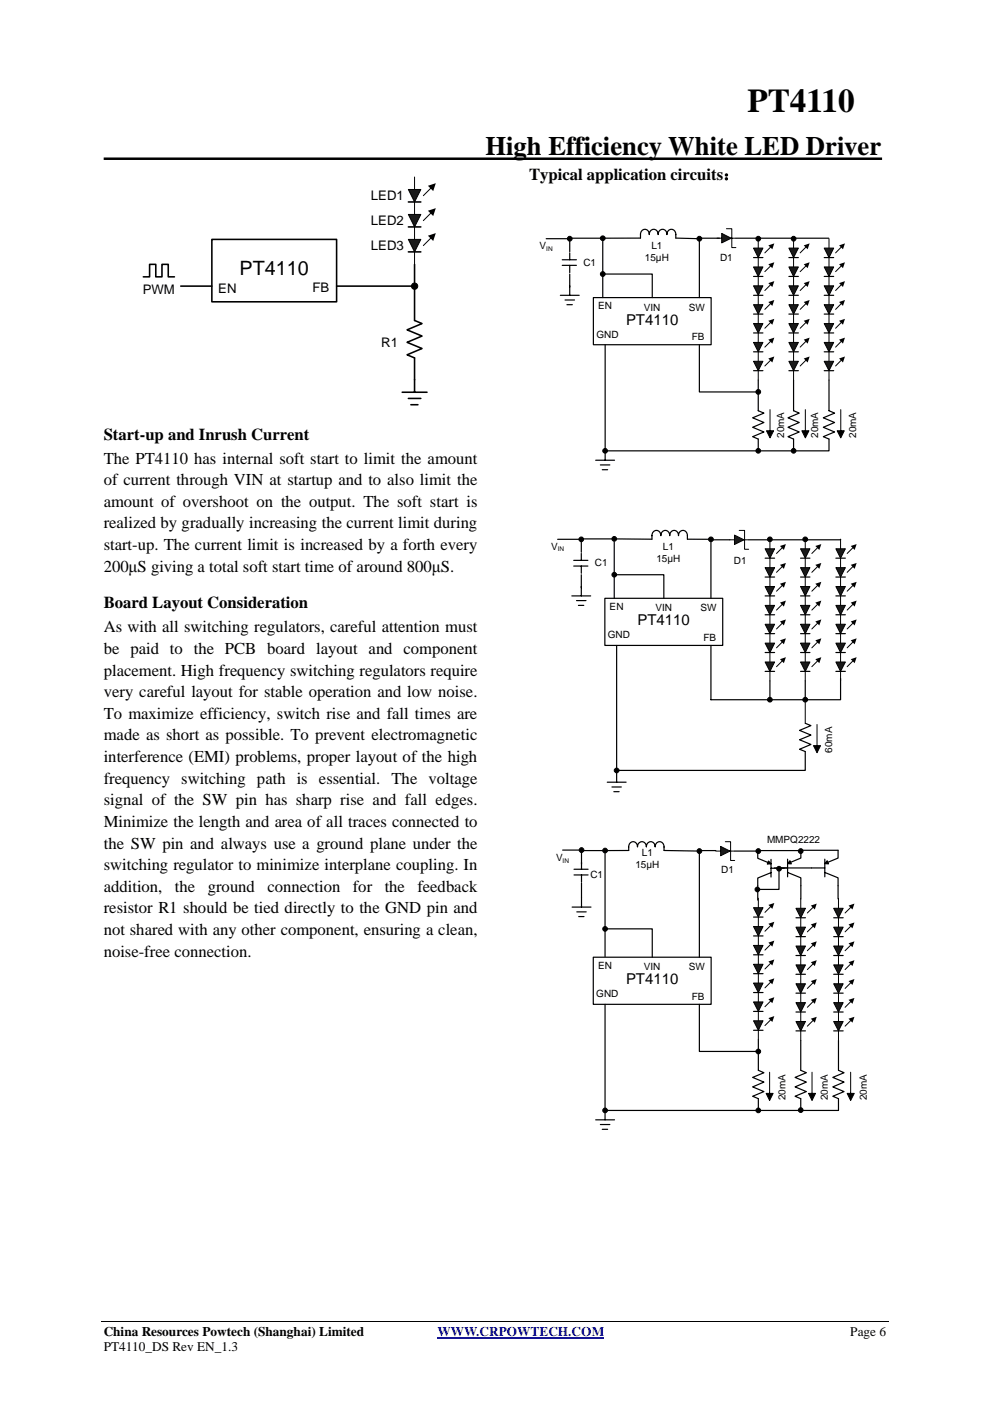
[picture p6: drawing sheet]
<svg xmlns="http://www.w3.org/2000/svg" width="210mm" height="297mm" viewBox="0 0 210 297" stroke-linecap="round" stroke-linejoin="round" font-family="sans-serif">
<defs><g id="words">
<text font-size="7" x="158.5" y="23.7">PT4110</text>
<text font-size="5.7" x="103" y="32.9">High Efficiency White LED Driver</text>
<text font-size="4.2" x="50.8" y="58.4">PT4110</text>
<g font-size="3.5">
<text x="112.2" y="38.1">Typical application circuits：</text>
<text x="22" y="93.2">Start-up and Inrush Current</text>
<text x="22" y="98.3">The PT4110 has internal soft start to limit the amount</text>
<text x="22" y="102.9">of current through VIN at startup and to also limit the</text>
<text x="22" y="107.5">amount of overshoot on the output. The soft start is</text>
<text x="22" y="112.1">realized by gradually increasing the current limit during</text>
<text x="22" y="116.6">start-up. The current limit is increased by a forth every</text>
<text x="22" y="121.2">200μS giving a total soft start time of around 800μS.</text>
<text x="22" y="129">Board Layout Consideration</text>
<text x="22" y="134.1">As with all switching regulators, careful attention must</text>
<text x="22" y="138.7">be paid to the PCB board layout and component</text>
<text x="22" y="143.2">placement. High frequency switching regulators require</text>
<text x="22" y="147.8">very careful layout for stable operation and low noise.</text>
<text x="22" y="152.4">To maximize efficiency, switch rise and fall times are</text>
<text x="22" y="157">made as short as possible. To prevent electromagnetic</text>
<text x="22" y="161.6">interference (EMI) problems, proper layout of the high</text>
<text x="22" y="166.2">frequency switching path is essential. The voltage</text>
<text x="22" y="170.7">signal of the SW pin has sharp rise and fall edges.</text>
<text x="22" y="175.3">Minimize the length and area of all traces connected to</text>
<text x="22" y="179.9">the SW pin and always use a ground plane under the</text>
<text x="22" y="184.5">switching regulator to minimize interplane coupling. In</text>
<text x="22" y="189.1">addition,</text>
<text x="37.1" y="189.1">the</text>
<text x="44.1" y="189.1">ground</text>
<text x="56.7" y="189.1">connection</text>
<text x="74.8" y="189.1">for</text>
<text x="81.6" y="189.1">the</text>
<text x="88.5" y="189.1">feedback</text>
<text x="22" y="193.7">resistor R1 should be tied directly to the GND pin and</text>
<text x="22" y="198.2">not shared with any other component, ensuring a clean,</text>
<text x="22" y="202.8">noise-free connection.</text>
</g>
<g font-size="3.2">
<text x="132.8" y="68.8">PT4110</text>
<text x="135.2" y="132.6">PT4110</text>
<text x="132.8" y="208.7">PT4110</text>
</g>
<g font-size="2.8">
<text x="78.7" y="42.5">LED1</text>
<text x="78.7" y="47.8">LED2</text>
<text x="78.7" y="53.1">LED3</text>
<text x="30.3" y="62.3">PWM</text>
<text x="46.3" y="62.2">EN</text>
<text x="66.3" y="62">FB</text>
<text x="80.8" y="73.6">R1</text>
<text x="22" y="283.2">China Resources Powtech (Shanghai) Limited</text>
<text x="22" y="286.5">PT4110_DS Rev EN_1.3</text>
<text x="180.3" y="283.2">Page 6</text>
</g>
<text font-size="2.8" fill="#00f" x="92.8" y="283.2">WWW.CRPOWTECH.COM</text>
<g font-size="2.1">
<text x="114.4" y="52.9">V</text>
<text x="138.2" y="52.9">L1</text>
<text x="123.7" y="56.3">C1</text>
<text x="136.8" y="55.4">15μH</text>
<text x="152.7" y="55.2">D1</text>
<text x="126.9" y="65.6">EN</text>
<text x="136.6" y="65.8">VIN</text>
<text x="146.1" y="65.8">SW</text>
<text x="126.5" y="71.6">GND</text>
<text x="146.7" y="72.1">FB</text>
<text x="166.3" y="92.8" transform="rotate(-90 166.3 92.8)">20mA</text>
<text x="173.6" y="92.8" transform="rotate(-90 173.6 92.8)">20mA</text>
<text x="181.6" y="92.8" transform="rotate(-90 181.6 92.8)">20mA</text>
<text x="116.9" y="116.6">V</text>
<text x="139.2" y="119.1">15μH</text>
<text x="140.6" y="116.6">L1</text>
<text x="155.7" y="119.6">D1</text>
<text x="126.2" y="120.1">C1</text>
<text x="129.3" y="129.3">EN</text>
<text x="139" y="129.6">VIN</text>
<text x="148.6" y="129.6">SW</text>
<text x="128.9" y="135.3">GND</text>
<text x="149.2" y="135.8">FB</text>
<text x="176.5" y="159.6" transform="rotate(-90 176.5 159.6)">60mA</text>
<text x="162.7" y="178.8">MMPQ2222</text>
<text x="117.9" y="182.6">V</text>
<text x="134.8" y="184.1">15μH</text>
<text x="136.2" y="181.6">L1</text>
<text x="153" y="185.2">D1</text>
<text x="125.2" y="186.1">C1</text>
<text x="126.9" y="205.4">EN</text>
<text x="136.6" y="205.7">VIN</text>
<text x="146.1" y="205.7">SW</text>
<text x="126.5" y="211.4">GND</text>
<text x="146.7" y="211.9">FB</text>
<text x="166.6" y="233.3" transform="rotate(-90 166.6 233.3)">20mA</text>
<text x="175.6" y="233.3" transform="rotate(-90 175.6 233.3)">20mA</text>
<text x="183.8" y="233.3" transform="rotate(-90 183.8 233.3)">20mA</text>
</g>
<g font-size="1.4">
<text x="115.9" y="53.1">IN</text>
<text x="118.3" y="116.9">IN</text>
<text x="119.3" y="182.9">IN</text>
</g>
</g></defs>
<path d="M92.8 283.6h35.4" fill="none" stroke="#00f" stroke-width=".28"/>
<path d="M21.5 280.2h167" fill="none" stroke="#000" stroke-width=".21"/>
<path d="M158.5 17.1h28.6v8.3h-28.6z" fill="#fff"/>
<path d="M22 33.7h165.1" fill="none" stroke="#000" stroke-width=".53"/>
<path d="M44.9 50.8h26.5v13.2h-26.5z" fill="#fff"/>
<path d="M44.9 50.8h26.5v13.2h-26.5z" fill="none" stroke="#000" stroke-width=".34"/>
<path d="M86.6 50.8h2.7l-1.4 2.6z" fill="#1a1a1a"/>
<path d="M86.6 50.8h2.7l-1.4 2.6zM91.5 50.4l-1.7 1.7" fill="none" stroke="#000" stroke-width=".21"/>
<path d="M86.6 53.4h2.7" fill="none" stroke="#000" stroke-width=".34"/>
<path d="M90.8 50l1.6-.6-.5 1.7z" fill="#000"/>
<path d="M86.6 45.5h2.7l-1.4 2.6z" fill="#1a1a1a"/>
<path d="M86.6 45.5h2.7l-1.4 2.6zM91.5 45.1l-1.7 1.7" fill="none" stroke="#000" stroke-width=".21"/>
<path d="M86.6 48.1h2.7" fill="none" stroke="#000" stroke-width=".34"/>
<path d="M90.8 44.7l1.6-.6-.5 1.7z" fill="#000"/>
<path d="M86.6 40.2h2.7l-1.4 2.6z" fill="#1a1a1a"/>
<g fill="none" stroke="#000" stroke-width=".21">
<path d="M87.9 37.5v2.7M91.5 39.8l-1.7 1.7M86.6 40.2h2.7l-1.4 2.6zM87.9 42.8v2.7M87.9 48.1v2.7M87.9 53.4v2.6"/>
<circle cx="87.9" cy="60.7" r=".67"/>
</g>
<path d="M30.4 58.7h1.3v-2.7h1.3v2.7h1.4v-2.7h1.3v2.7h1.3M86.6 42.8h2.7M87.9 56v4.7h-16.5M38.3 60.7h6.6M87.9 60.7v7.2l1.6 .7-3.2 1.3 3.2 1.3-3.2 1.4 3.2 1.3-3.2 1.3 1.6 .7v7.3M85.3 83.2h5.3M86.6 84.5h2.7M87.1 85.8h1.5" fill="none" stroke="#000" stroke-width=".34"/>
<g fill="#000">
<path d="M90.8 39.4l1.6-.6-.5 1.7z"/>
<circle cx="87.9" cy="60.7" r=".67"/>
</g>
<path d="M159.8 72.6h2l-1 2z" fill="#1a1a1a"/>
<path d="M159.8 72.6h2l-1 2zM163.5 72.3l-1.3 1.3" fill="none" stroke="#000" stroke-width=".21"/>
<path d="M159.8 74.6h2" fill="none" stroke="#000" stroke-width=".25"/>
<path d="M163 72l1.2-.4-.4 1.3z" fill="#000"/>
<path d="M159.8 68.6h2l-1 2z" fill="#1a1a1a"/>
<path d="M159.8 68.6h2l-1 2zM163.5 68.3l-1.3 1.3" fill="none" stroke="#000" stroke-width=".21"/>
<path d="M159.8 70.6h2" fill="none" stroke="#000" stroke-width=".25"/>
<path d="M163 68l1.2-.4-.4 1.3z" fill="#000"/>
<path d="M159.8 64.6h2l-1 2z" fill="#1a1a1a"/>
<path d="M159.8 64.6h2l-1 2zM163.5 64.3l-1.3 1.3" fill="none" stroke="#000" stroke-width=".21"/>
<path d="M159.8 66.6h2" fill="none" stroke="#000" stroke-width=".25"/>
<path d="M163 64l1.2-.4-.4 1.3z" fill="#000"/>
<path d="M159.8 60.6h2l-1 2z" fill="#1a1a1a"/>
<path d="M159.8 60.6h2l-1 2zM163.5 60.3l-1.3 1.3" fill="none" stroke="#000" stroke-width=".21"/>
<path d="M159.8 62.6h2" fill="none" stroke="#000" stroke-width=".25"/>
<path d="M163 60l1.2-.4-.4 1.3z" fill="#000"/>
<path d="M159.8 56.6h2l-1 2z" fill="#1a1a1a"/>
<path d="M159.8 56.6h2l-1 2zM163.5 56.3l-1.3 1.3" fill="none" stroke="#000" stroke-width=".21"/>
<path d="M159.8 58.6h2" fill="none" stroke="#000" stroke-width=".25"/>
<path d="M163 56l1.2-.4-.4 1.3z" fill="#000"/>
<path d="M159.8 52.6h2l-1 2z" fill="#1a1a1a"/>
<path d="M159.8 52.6h2l-1 2zM160.8 50.6v2M160.8 54.6v2M160.8 58.6v2M163.5 52.3l-1.3 1.3M160.8 62.6v2M160.8 66.6v2M160.8 70.6v2M160.8 74.6v2" fill="none" stroke="#000" stroke-width=".21"/>
<path d="M159.8 54.6h2" fill="none" stroke="#000" stroke-width=".25"/>
<path d="M163 52l1.2-.4-.4 1.3z" fill="#000"/>
<path d="M159.8 76.6h2l-1 2z" fill="#1a1a1a"/>
<path d="M159.8 76.6h2l-1 2zM160.8 78.6v2M163.5 76.3l-1.3 1.3" fill="none" stroke="#000" stroke-width=".21"/>
<path d="M159.8 78.6h2" fill="none" stroke="#000" stroke-width=".25"/>
<path d="M163 76l1.2-.4-.4 1.3z" fill="#000"/>
<path d="M167.3 72.6h2l-1 2z" fill="#1a1a1a"/>
<path d="M167.3 72.6h2l-1 2zM171 72.3l-1.3 1.3" fill="none" stroke="#000" stroke-width=".21"/>
<path d="M167.3 74.6h2" fill="none" stroke="#000" stroke-width=".25"/>
<path d="M170.5 72l1.2-.4-.4 1.3z" fill="#000"/>
<path d="M167.3 68.6h2l-1 2z" fill="#1a1a1a"/>
<path d="M167.3 68.6h2l-1 2zM171 68.3l-1.3 1.3" fill="none" stroke="#000" stroke-width=".21"/>
<path d="M167.3 70.6h2" fill="none" stroke="#000" stroke-width=".25"/>
<path d="M170.5 68l1.2-.4-.4 1.3z" fill="#000"/>
<path d="M167.3 64.6h2l-1 2z" fill="#1a1a1a"/>
<path d="M167.3 64.6h2l-1 2zM171 64.3l-1.3 1.3" fill="none" stroke="#000" stroke-width=".21"/>
<path d="M167.3 66.6h2" fill="none" stroke="#000" stroke-width=".25"/>
<path d="M170.5 64l1.2-.4-.4 1.3z" fill="#000"/>
<path d="M167.3 60.6h2l-1 2z" fill="#1a1a1a"/>
<path d="M167.3 60.6h2l-1 2zM171 60.3l-1.3 1.3" fill="none" stroke="#000" stroke-width=".21"/>
<path d="M167.3 62.6h2" fill="none" stroke="#000" stroke-width=".25"/>
<path d="M170.5 60l1.2-.4-.4 1.3z" fill="#000"/>
<path d="M167.3 56.6h2l-1 2z" fill="#1a1a1a"/>
<path d="M167.3 56.6h2l-1 2zM171 56.3l-1.3 1.3" fill="none" stroke="#000" stroke-width=".21"/>
<path d="M167.3 58.6h2" fill="none" stroke="#000" stroke-width=".25"/>
<path d="M170.5 56l1.2-.4-.4 1.3z" fill="#000"/>
<path d="M167.3 52.6h2l-1 2z" fill="#1a1a1a"/>
<path d="M167.3 52.6h2l-1 2zM168.3 50.6v2M168.3 54.6v2M168.3 58.6v2M171 52.3l-1.3 1.3M168.3 62.6v2M168.3 66.6v2M168.3 70.6v2M168.3 74.6v2" fill="none" stroke="#000" stroke-width=".21"/>
<path d="M167.3 54.6h2" fill="none" stroke="#000" stroke-width=".25"/>
<path d="M170.5 52l1.2-.4-.4 1.3z" fill="#000"/>
<path d="M167.3 76.6h2l-1 2z" fill="#1a1a1a"/>
<path d="M167.3 76.6h2l-1 2zM168.3 78.6v2M171 76.3l-1.3 1.3" fill="none" stroke="#000" stroke-width=".21"/>
<path d="M167.3 78.6h2" fill="none" stroke="#000" stroke-width=".25"/>
<path d="M170.5 76l1.2-.4-.4 1.3z" fill="#000"/>
<path d="M174.8 72.6h2l-1 2z" fill="#1a1a1a"/>
<path d="M174.8 72.6h2l-1 2zM178.5 72.3l-1.3 1.3" fill="none" stroke="#000" stroke-width=".21"/>
<path d="M174.8 74.6h2" fill="none" stroke="#000" stroke-width=".25"/>
<path d="M178 72l1.2-.4-.4 1.3z" fill="#000"/>
<path d="M174.8 68.6h2l-1 2z" fill="#1a1a1a"/>
<path d="M174.8 68.6h2l-1 2zM178.5 68.3l-1.3 1.3" fill="none" stroke="#000" stroke-width=".21"/>
<path d="M174.8 70.6h2" fill="none" stroke="#000" stroke-width=".25"/>
<path d="M178 68l1.2-.4-.4 1.3z" fill="#000"/>
<path d="M174.8 64.6h2l-1 2z" fill="#1a1a1a"/>
<path d="M174.8 64.6h2l-1 2zM178.5 64.3l-1.3 1.3" fill="none" stroke="#000" stroke-width=".21"/>
<path d="M174.8 66.6h2" fill="none" stroke="#000" stroke-width=".25"/>
<path d="M178 64l1.2-.4-.4 1.3z" fill="#000"/>
<path d="M174.8 60.6h2l-1 2z" fill="#1a1a1a"/>
<path d="M174.8 60.6h2l-1 2zM178.5 60.3l-1.3 1.3" fill="none" stroke="#000" stroke-width=".21"/>
<path d="M174.8 62.6h2" fill="none" stroke="#000" stroke-width=".25"/>
<path d="M178 60l1.2-.4-.4 1.3z" fill="#000"/>
<path d="M174.8 56.6h2l-1 2z" fill="#1a1a1a"/>
<path d="M174.8 56.6h2l-1 2zM178.5 56.3l-1.3 1.3" fill="none" stroke="#000" stroke-width=".21"/>
<path d="M174.8 58.6h2" fill="none" stroke="#000" stroke-width=".25"/>
<path d="M178 56l1.2-.4-.4 1.3z" fill="#000"/>
<path d="M174.8 52.6h2l-1 2z" fill="#1a1a1a"/>
<path d="M174.8 52.6h2l-1 2zM175.8 50.6v2M175.8 54.6v2M175.8 58.6v2M178.5 52.3l-1.3 1.3M175.8 62.6v2M175.8 66.6v2M175.8 70.6v2M175.8 74.6v2" fill="none" stroke="#000" stroke-width=".21"/>
<path d="M174.8 54.6h2" fill="none" stroke="#000" stroke-width=".25"/>
<path d="M178 52l1.2-.4-.4 1.3z" fill="#000"/>
<path d="M174.8 76.6h2l-1 2z" fill="#1a1a1a"/>
<g fill="none" stroke="#000" stroke-width=".21">
<path d="M174.8 76.6h2l-1 2zM175.8 78.6v2M178.5 76.3l-1.3 1.3"/>
<circle cx="160.8" cy="50.6" r=".5"/>
<circle cx="168.3" cy="50.6" r=".5"/>
</g>
<path d="M119.3 55.1h3M119.3 56.3h3M120.8 53.6v1.5M120.8 56.3v1.5M135.8 50.5a1.4 1.4 0 0 1 .9-1.9 1.03 1.03 0 0 1 1 1.1 .96 .96 0 0 1 1-1.1 .96 .96 0 0 1 .9 1.1 .95 .95 0 0 1 .9-1.1 .95 .95 0 0 1 1 1.1 .96 .96 0 0 1 .9-1.1 .96 .96 0 0 1 .9 1.1v.8l5 .1M174.8 78.6h2M160.8 80.6v6.5l1.2 .5-2.4 1 2.4 1-2.4 1 2.4 1-2.4 1 1.2 .5M168.3 80.6v6.5l1.2 .5-2.4 1 2.4 1-2.4 1 2.4 1-2.4 1 1.2 .5M175.8 80.6v6.5l1.2 .5-2.4 1 2.4 1-2.4 1 2.4 1-2.4 1 1.2 .5" fill="none" stroke="#000" stroke-width=".25"/>
<g fill="#000">
<path d="M178 76l1.2-.4-.4 1.3z"/>
<circle cx="160.8" cy="50.6" r=".5"/>
<circle cx="168.3" cy="50.6" r=".5"/>
</g>
<path d="M125.9 63.1h24.9v10h-24.9z" fill="#fff"/>
<g fill="none" stroke="#000" stroke-width=".25">
<path d="M115.8 50.6h5M120.8 58.1v4.5M127.8 51.1v12M127.8 58.1h10.5v5M135.8 50.5h-15v2.9M148.3 50.6v12.5M118.9 62.6h4M119.8 63.6h2.1M120.2 64.6h1.2M125.9 63.1h24.9v10h-24.9zM128.4 73.1v24.5M148.3 73.1v10h12.5"/>
<path d="M126.3 97.6h4M127.3 98.6h2M127.7 99.6h1.2M160.8 93.1v2.5M168.3 93.1v2.5M175.8 93.1v2.5h-47.4"/>
</g>
<g fill="#000">
<path d="M162.6 91.3h1.5l-.8 1.5zM170.1 91.3h1.5l-.8 1.5zM177.6 91.3h1.5l-.8 1.5z"/>
<circle cx="120.9" cy="50.6" r=".5"/>
<circle cx="127.8" cy="50.5" r=".5"/>
<circle cx="127.8" cy="58.1" r=".51"/>
<circle cx="148.3" cy="50.6" r=".51"/>
<circle cx="128.3" cy="95.6" r=".5"/>
<circle cx="160.8" cy="95.6" r=".49"/>
<circle cx="160.8" cy="83.1" r=".5"/>
<circle cx="168.3" cy="95.6" r=".49"/>
</g>
<g fill="none" stroke="#000" stroke-width=".21">
<path d="M162.6 91.3h1.5l-.8 1.5zM163.3 86.8v4.5M170.1 91.3h1.5l-.8 1.5zM170.8 86.8v4.5M177.6 91.3h1.5l-.8 1.5zM178.3 86.8v4.5"/>
<circle cx="120.9" cy="50.6" r=".5"/>
<circle cx="127.8" cy="50.5" r=".5"/>
<circle cx="127.8" cy="58.1" r=".51"/>
<circle cx="148.3" cy="50.6" r=".51"/>
<circle cx="128.3" cy="95.6" r=".5"/>
<circle cx="160.8" cy="95.6" r=".49"/>
<circle cx="160.8" cy="83.1" r=".5"/>
<circle cx="168.3" cy="95.6" r=".49"/>
</g>
<path d="M153.1 49.5l2 1-2 1z" fill="#1a1a1a"/>
<path d="M152.1 50.5h1M153.1 49.5l2 1-2 1zM154.1 48.5h1.1v4h.9M155.1 50.5h.9" fill="none" stroke="#000" stroke-width=".21"/>
<path d="M152.6 50.5l-4.3 .1M156.1 50.5h19.7" fill="none" stroke="#000" stroke-width=".25"/>
<path d="M162.3 136.4h2l-1 1.9z" fill="#1a1a1a"/>
<path d="M162.3 136.4h2l-1 1.9zM166 136.1l-1.3 1.3" fill="none" stroke="#000" stroke-width=".21"/>
<path d="M162.3 138.3h2" fill="none" stroke="#000" stroke-width=".25"/>
<path d="M165.4 135.8l1.3-.5-.4 1.3z" fill="#000"/>
<path d="M162.3 132.4h2l-1 1.9z" fill="#1a1a1a"/>
<path d="M162.3 132.4h2l-1 1.9zM166 132.1l-1.3 1.2" fill="none" stroke="#000" stroke-width=".21"/>
<path d="M162.3 134.3h2" fill="none" stroke="#000" stroke-width=".25"/>
<path d="M165.4 131.8l1.3-.5-.4 1.3z" fill="#000"/>
<path d="M162.3 128.4h2l-1 1.9z" fill="#1a1a1a"/>
<path d="M162.3 128.4h2l-1 1.9zM166 128.1l-1.3 1.2" fill="none" stroke="#000" stroke-width=".21"/>
<path d="M162.3 130.3h2" fill="none" stroke="#000" stroke-width=".25"/>
<path d="M165.4 127.8l1.3-.5-.4 1.3z" fill="#000"/>
<path d="M162.3 124.4h2l-1 1.9z" fill="#1a1a1a"/>
<path d="M162.3 124.4h2l-1 1.9zM166 124.1l-1.3 1.2" fill="none" stroke="#000" stroke-width=".21"/>
<path d="M162.3 126.3h2" fill="none" stroke="#000" stroke-width=".25"/>
<path d="M165.4 123.8l1.3-.4-.4 1.2z" fill="#000"/>
<path d="M162.3 120.4h2l-1 1.9z" fill="#1a1a1a"/>
<path d="M162.3 120.4h2l-1 1.9zM166 120.1l-1.3 1.2" fill="none" stroke="#000" stroke-width=".21"/>
<path d="M162.3 122.3h2" fill="none" stroke="#000" stroke-width=".25"/>
<path d="M165.4 119.8l1.3-.4-.4 1.2z" fill="#000"/>
<path d="M162.3 116.4h2l-1 1.9z" fill="#1a1a1a"/>
<path d="M162.3 116.4h2l-1 1.9zM163.3 114.3v2.1M163.3 118.3v2.1M166 116.1l-1.3 1.2M163.3 122.3v2.1M163.3 126.3v2.1M163.3 130.3v2.1M163.3 134.3v2.1M163.3 138.3v2.1" fill="none" stroke="#000" stroke-width=".21"/>
<path d="M162.3 118.3h2" fill="none" stroke="#000" stroke-width=".25"/>
<path d="M165.4 115.8l1.3-.4-.4 1.2z" fill="#000"/>
<path d="M162.3 140.4h2l-1 1.9z" fill="#1a1a1a"/>
<path d="M162.3 140.4h2l-1 1.9zM163.3 142.3v2.1M166 140.1l-1.3 1.3" fill="none" stroke="#000" stroke-width=".21"/>
<path d="M162.3 142.3h2" fill="none" stroke="#000" stroke-width=".25"/>
<path d="M165.4 139.8l1.3-.5-.4 1.3z" fill="#000"/>
<path d="M169.8 136.4h2l-1 1.9z" fill="#1a1a1a"/>
<path d="M169.8 136.4h2l-1 1.9zM173.5 136.1l-1.3 1.3" fill="none" stroke="#000" stroke-width=".21"/>
<path d="M169.8 138.3h2" fill="none" stroke="#000" stroke-width=".25"/>
<path d="M172.9 135.8l1.3-.5-.4 1.3z" fill="#000"/>
<path d="M169.8 132.4h2l-1 1.9z" fill="#1a1a1a"/>
<path d="M169.8 132.4h2l-1 1.9zM173.5 132.1l-1.3 1.2" fill="none" stroke="#000" stroke-width=".21"/>
<path d="M169.8 134.3h2" fill="none" stroke="#000" stroke-width=".25"/>
<path d="M172.9 131.8l1.3-.5-.4 1.3z" fill="#000"/>
<path d="M169.8 128.4h2l-1 1.9z" fill="#1a1a1a"/>
<path d="M169.8 128.4h2l-1 1.9zM173.5 128.1l-1.3 1.2" fill="none" stroke="#000" stroke-width=".21"/>
<path d="M169.8 130.3h2" fill="none" stroke="#000" stroke-width=".25"/>
<path d="M172.9 127.8l1.3-.5-.4 1.3z" fill="#000"/>
<path d="M169.8 124.4h2l-1 1.9z" fill="#1a1a1a"/>
<path d="M169.8 124.4h2l-1 1.9zM173.5 124.1l-1.3 1.2" fill="none" stroke="#000" stroke-width=".21"/>
<path d="M169.8 126.3h2" fill="none" stroke="#000" stroke-width=".25"/>
<path d="M172.9 123.8l1.3-.4-.4 1.2z" fill="#000"/>
<path d="M169.8 120.4h2l-1 1.9z" fill="#1a1a1a"/>
<path d="M169.8 120.4h2l-1 1.9zM173.5 120.1l-1.3 1.2" fill="none" stroke="#000" stroke-width=".21"/>
<path d="M169.8 122.3h2" fill="none" stroke="#000" stroke-width=".25"/>
<path d="M172.9 119.8l1.3-.4-.4 1.2z" fill="#000"/>
<path d="M169.8 116.4h2l-1 1.9z" fill="#1a1a1a"/>
<path d="M169.8 116.4h2l-1 1.9zM170.8 114.3v2.1M170.8 118.3v2.1M173.5 116.1l-1.3 1.2M170.8 122.3v2.1M170.8 126.3v2.1M170.8 130.3v2.1M170.8 134.3v2.1M170.8 138.3v2.1" fill="none" stroke="#000" stroke-width=".21"/>
<path d="M169.8 118.3h2" fill="none" stroke="#000" stroke-width=".25"/>
<path d="M172.9 115.8l1.3-.4-.4 1.2z" fill="#000"/>
<path d="M169.8 140.4h2l-1 1.9z" fill="#1a1a1a"/>
<path d="M169.8 140.4h2l-1 1.9zM170.8 142.3v2.1M173.5 140.1l-1.3 1.3" fill="none" stroke="#000" stroke-width=".21"/>
<path d="M169.8 142.3h2" fill="none" stroke="#000" stroke-width=".25"/>
<path d="M172.9 139.8l1.3-.5-.4 1.3z" fill="#000"/>
<path d="M177.3 136.4h2l-1 1.9z" fill="#1a1a1a"/>
<path d="M177.3 136.4h2l-1 1.9zM181 136.1l-1.3 1.3" fill="none" stroke="#000" stroke-width=".21"/>
<path d="M177.3 138.3h2" fill="none" stroke="#000" stroke-width=".25"/>
<path d="M180.4 135.8l1.3-.5-.4 1.3z" fill="#000"/>
<path d="M177.3 132.4h2l-1 1.9z" fill="#1a1a1a"/>
<path d="M177.3 132.4h2l-1 1.9zM181 132.1l-1.3 1.2" fill="none" stroke="#000" stroke-width=".21"/>
<path d="M177.3 134.3h2" fill="none" stroke="#000" stroke-width=".25"/>
<path d="M180.4 131.8l1.3-.5-.4 1.3z" fill="#000"/>
<path d="M177.3 128.4h2l-1 1.9z" fill="#1a1a1a"/>
<path d="M177.3 128.4h2l-1 1.9zM181 128.1l-1.3 1.2" fill="none" stroke="#000" stroke-width=".21"/>
<path d="M177.3 130.3h2" fill="none" stroke="#000" stroke-width=".25"/>
<path d="M180.4 127.8l1.3-.5-.4 1.3z" fill="#000"/>
<path d="M177.3 124.4h2l-1 1.9z" fill="#1a1a1a"/>
<path d="M177.3 124.4h2l-1 1.9zM181 124.1l-1.3 1.2" fill="none" stroke="#000" stroke-width=".21"/>
<path d="M177.3 126.3h2" fill="none" stroke="#000" stroke-width=".25"/>
<path d="M180.4 123.8l1.3-.4-.4 1.2z" fill="#000"/>
<path d="M177.3 120.4h2l-1 1.9z" fill="#1a1a1a"/>
<path d="M177.3 120.4h2l-1 1.9zM181 120.1l-1.3 1.2" fill="none" stroke="#000" stroke-width=".21"/>
<path d="M177.3 122.3h2" fill="none" stroke="#000" stroke-width=".25"/>
<path d="M180.4 119.8l1.3-.4-.4 1.2z" fill="#000"/>
<path d="M177.3 116.4h2l-1 1.9z" fill="#1a1a1a"/>
<path d="M177.3 116.4h2l-1 1.9zM178.3 114.3v2.1M178.3 118.3v2.1M181 116.1l-1.3 1.2M178.3 122.3v2.1M178.3 126.3v2.1M178.3 130.3v2.1M178.3 134.3v2.1M178.3 138.3v2.1" fill="none" stroke="#000" stroke-width=".21"/>
<path d="M177.3 118.3h2" fill="none" stroke="#000" stroke-width=".25"/>
<path d="M180.4 115.8l1.3-.4-.4 1.2z" fill="#000"/>
<path d="M177.3 140.4h2l-1 1.9z" fill="#1a1a1a"/>
<g fill="none" stroke="#000" stroke-width=".21">
<path d="M177.3 140.4h2l-1 1.9zM178.3 142.3v2.1M181 140.1l-1.3 1.3"/>
<circle cx="163.3" cy="114.4" r=".5"/>
<circle cx="170.8" cy="114.4" r=".5"/>
</g>
<path d="M121.7 118.8h3M123.3 117.3v1.5M138.3 114.3a1.39 1.39 0 0 1 .9-1.8 1.04 1.04 0 0 1 1 1.1 .96 .96 0 0 1 .9-1.1 .96 .96 0 0 1 .9 1.1 .95 .95 0 0 1 1-1.1 .95 .95 0 0 1 .9 1.1 .96 .96 0 0 1 1-1.1 .96 .96 0 0 1 .9 1.1v.7M178.3 114.3l-19.5 .1M121.7 120h3M123.3 120v1.5M170.8 153.4l1.2 .4-2.4 1.1 2.4 1-2.4 .9 2.4 1-2.4 1.1 1.2 .4M177.3 142.3h2" fill="none" stroke="#000" stroke-width=".25"/>
<g fill="#000">
<path d="M180.4 139.8l1.3-.5-.4 1.3z"/>
<circle cx="163.3" cy="114.4" r=".5"/>
<circle cx="170.8" cy="114.4" r=".5"/>
</g>
<path d="M128.3 126.9h25v9.9h-25z" fill="#fff"/>
<g fill="none" stroke="#000" stroke-width=".25">
<path d="M118.3 114.3h5M130.3 114.9v12M138.3 114.3h-15v2.8M150.8 114.3v12.6M121.3 126.3h4M122.3 127.3h2M122.7 128.4h1.1M123.3 121.9v4.4M128.3 126.9h25v9.9h-25zM130.3 121.9h10.5v5M130.8 136.8v29M150.8 136.8v11.6h12.5"/>
<path d="M163.3 144.4v4M170.8 144.4v4M170.8 159.3v4h-40M178.3 143.8v4.6h-15M128.8 165.8h4M129.8 166.9h2M130.2 167.9h1.1"/>
</g>
<g fill="#000">
<path d="M172.6 158.1h1.4l-.7 1.5z"/>
<circle cx="123.3" cy="114.4" r=".5"/>
<circle cx="130.3" cy="114.2" r=".49"/>
<circle cx="150.8" cy="114.4" r=".5"/>
<circle cx="130.3" cy="121.8" r=".49"/>
<circle cx="163.3" cy="148.3" r=".5"/>
<circle cx="170.8" cy="148.3" r=".5"/>
<circle cx="130.8" cy="163.4" r=".5"/>
</g>
<g fill="none" stroke="#000" stroke-width=".21">
<path d="M170.8 148.4v5M172.6 158.1h1.4l-.7 1.5zM173.3 153.6v4.5"/>
<circle cx="123.3" cy="114.4" r=".5"/>
<circle cx="130.3" cy="114.2" r=".49"/>
<circle cx="150.8" cy="114.4" r=".5"/>
<circle cx="130.3" cy="121.8" r=".49"/>
<circle cx="163.3" cy="148.3" r=".5"/>
<circle cx="170.8" cy="148.3" r=".5"/>
<circle cx="130.8" cy="163.4" r=".5"/>
</g>
<path d="M155.8 113.5l2 .9-2 1z" fill="#1a1a1a"/>
<path d="M154.8 114.4h1M155.8 113.5l2 .9-2 1zM156.8 112.5h1.1v4h.9M157.8 114.4h.9" fill="none" stroke="#000" stroke-width=".21"/>
<path d="M145.8 114.3l9 .1" fill="none" stroke="#000" stroke-width=".25"/>
<path d="M159.8 212.4h2l-1 2z" fill="#1a1a1a"/>
<path d="M159.8 212.4h2l-1 2zM163.5 212.2l-1.3 1.2" fill="none" stroke="#000" stroke-width=".21"/>
<path d="M159.8 214.4h2" fill="none" stroke="#000" stroke-width=".25"/>
<path d="M163 211.9l1.2-.5-.4 1.3z" fill="#000"/>
<path d="M159.8 208.4h2l-1 2z" fill="#1a1a1a"/>
<path d="M159.8 208.4h2l-1 2zM163.5 208.2l-1.3 1.2" fill="none" stroke="#000" stroke-width=".21"/>
<path d="M159.8 210.4h2" fill="none" stroke="#000" stroke-width=".25"/>
<path d="M163 207.9l1.2-.5-.4 1.3z" fill="#000"/>
<path d="M159.8 204.4h2l-1 2z" fill="#1a1a1a"/>
<path d="M159.8 204.4h2l-1 2zM163.5 204.2l-1.3 1.2" fill="none" stroke="#000" stroke-width=".21"/>
<path d="M159.8 206.4h2" fill="none" stroke="#000" stroke-width=".25"/>
<path d="M163 203.9l1.2-.5-.4 1.3z" fill="#000"/>
<path d="M159.8 200.4h2l-1 2z" fill="#1a1a1a"/>
<path d="M159.8 200.4h2l-1 2zM163.5 200.2l-1.3 1.2" fill="none" stroke="#000" stroke-width=".21"/>
<path d="M159.8 202.4h2" fill="none" stroke="#000" stroke-width=".25"/>
<path d="M163 199.9l1.2-.5-.4 1.3z" fill="#000"/>
<path d="M159.8 196.4h2l-1 2z" fill="#1a1a1a"/>
<path d="M159.8 196.4h2l-1 2zM163.5 196.2l-1.3 1.2" fill="none" stroke="#000" stroke-width=".21"/>
<path d="M159.8 198.4h2" fill="none" stroke="#000" stroke-width=".25"/>
<path d="M163 195.9l1.2-.5-.4 1.3z" fill="#000"/>
<path d="M159.8 192.4h2l-1 2z" fill="#1a1a1a"/>
<path d="M159.8 192.4h2l-1 2zM160.8 190.4v2M160.8 194.4v2M160.8 198.4v2M163.5 192.2l-1.3 1.2M160.8 202.4v2M160.8 206.4v2M160.8 210.4v2M160.8 214.4v2" fill="none" stroke="#000" stroke-width=".21"/>
<path d="M159.8 194.4h2" fill="none" stroke="#000" stroke-width=".25"/>
<path d="M163 191.9l1.2-.4-.4 1.2z" fill="#000"/>
<path d="M159.8 216.4h2l-1 2z" fill="#1a1a1a"/>
<path d="M159.8 216.4h2l-1 2zM160.8 218.4v2M163.5 216.2l-1.3 1.2" fill="none" stroke="#000" stroke-width=".21"/>
<path d="M159.8 218.4h2" fill="none" stroke="#000" stroke-width=".25"/>
<path d="M163 215.9l1.2-.5-.4 1.3z" fill="#000"/>
<path d="M168.8 212.6h2l-1 2z" fill="#1a1a1a"/>
<path d="M168.8 212.6h2l-1 2zM172.5 212.3l-1.3 1.3" fill="none" stroke="#000" stroke-width=".21"/>
<path d="M168.8 214.6h2" fill="none" stroke="#000" stroke-width=".25"/>
<path d="M172 212l1.2-.4-.4 1.2z" fill="#000"/>
<path d="M168.8 208.6h2l-1 2z" fill="#1a1a1a"/>
<path d="M168.8 208.6h2l-1 2zM172.5 208.3l-1.3 1.3" fill="none" stroke="#000" stroke-width=".21"/>
<path d="M168.8 210.6h2" fill="none" stroke="#000" stroke-width=".25"/>
<path d="M172 208l1.2-.4-.4 1.2z" fill="#000"/>
<path d="M168.8 204.6h2l-1 2z" fill="#1a1a1a"/>
<path d="M168.8 204.6h2l-1 2zM172.5 204.3l-1.3 1.3" fill="none" stroke="#000" stroke-width=".21"/>
<path d="M168.8 206.6h2" fill="none" stroke="#000" stroke-width=".25"/>
<path d="M172 204l1.2-.4-.4 1.2z" fill="#000"/>
<path d="M168.8 200.6h2l-1 2z" fill="#1a1a1a"/>
<path d="M168.8 200.6h2l-1 2zM172.5 200.3l-1.3 1.3" fill="none" stroke="#000" stroke-width=".21"/>
<path d="M168.8 202.6h2" fill="none" stroke="#000" stroke-width=".25"/>
<path d="M172 200l1.2-.4-.4 1.2z" fill="#000"/>
<path d="M168.8 196.6h2l-1 2z" fill="#1a1a1a"/>
<path d="M168.8 196.6h2l-1 2zM172.5 196.3l-1.3 1.3" fill="none" stroke="#000" stroke-width=".21"/>
<path d="M168.8 198.6h2" fill="none" stroke="#000" stroke-width=".25"/>
<path d="M172 196l1.2-.4-.4 1.2z" fill="#000"/>
<path d="M168.8 192.6h2l-1 2z" fill="#1a1a1a"/>
<path d="M168.8 192.6h2l-1 2zM169.8 190.6v2M169.8 194.6v2M169.8 198.6v2M172.5 192.3l-1.3 1.3M169.8 202.6v2M169.8 206.6v2M169.8 210.6v2M169.8 214.6v2" fill="none" stroke="#000" stroke-width=".21"/>
<path d="M168.8 194.6h2" fill="none" stroke="#000" stroke-width=".25"/>
<path d="M172 192l1.2-.4-.4 1.2z" fill="#000"/>
<path d="M168.8 216.6h2l-1 2z" fill="#1a1a1a"/>
<path d="M168.8 216.6h2l-1 2zM169.8 218.6v2M172.5 216.3l-1.3 1.3" fill="none" stroke="#000" stroke-width=".21"/>
<path d="M168.8 218.6h2" fill="none" stroke="#000" stroke-width=".25"/>
<path d="M172 216l1.2-.4-.4 1.2z" fill="#000"/>
<path d="M176.8 212.6h2l-1 2z" fill="#1a1a1a"/>
<path d="M176.8 212.6h2l-1 2zM180.5 212.3l-1.3 1.3" fill="none" stroke="#000" stroke-width=".21"/>
<path d="M176.8 214.6h2" fill="none" stroke="#000" stroke-width=".25"/>
<path d="M180 212l1.2-.4-.4 1.2z" fill="#000"/>
<path d="M176.8 208.6h2l-1 2z" fill="#1a1a1a"/>
<path d="M176.8 208.6h2l-1 2zM180.5 208.3l-1.3 1.3" fill="none" stroke="#000" stroke-width=".21"/>
<path d="M176.8 210.6h2" fill="none" stroke="#000" stroke-width=".25"/>
<path d="M180 208l1.2-.4-.4 1.2z" fill="#000"/>
<path d="M176.8 204.6h2l-1 2z" fill="#1a1a1a"/>
<path d="M176.8 204.6h2l-1 2zM180.5 204.3l-1.3 1.3" fill="none" stroke="#000" stroke-width=".21"/>
<path d="M176.8 206.6h2" fill="none" stroke="#000" stroke-width=".25"/>
<path d="M180 204l1.2-.4-.4 1.2z" fill="#000"/>
<path d="M176.8 200.6h2l-1 2z" fill="#1a1a1a"/>
<path d="M176.8 200.6h2l-1 2zM180.5 200.3l-1.3 1.3" fill="none" stroke="#000" stroke-width=".21"/>
<path d="M176.8 202.6h2" fill="none" stroke="#000" stroke-width=".25"/>
<path d="M180 200l1.2-.4-.4 1.2z" fill="#000"/>
<path d="M176.8 196.6h2l-1 2z" fill="#1a1a1a"/>
<path d="M176.8 196.6h2l-1 2zM180.5 196.3l-1.3 1.3" fill="none" stroke="#000" stroke-width=".21"/>
<path d="M176.8 198.6h2" fill="none" stroke="#000" stroke-width=".25"/>
<path d="M180 196l1.2-.4-.4 1.2z" fill="#000"/>
<path d="M176.8 192.6h2l-1 2z" fill="#1a1a1a"/>
<path d="M176.8 192.6h2l-1 2zM177.8 190.6v2M177.8 194.6v2M177.8 198.6v2M180.5 192.3l-1.3 1.3M177.8 202.6v2M177.8 206.6v2M177.8 210.6v2M177.8 214.6v2" fill="none" stroke="#000" stroke-width=".21"/>
<path d="M176.8 194.6h2" fill="none" stroke="#000" stroke-width=".25"/>
<path d="M180 192l1.2-.4-.4 1.2z" fill="#000"/>
<path d="M176.8 216.6h2l-1 2z" fill="#1a1a1a"/>
<path d="M176.8 216.6h2l-1 2zM177.8 218.6v2M180.5 216.3l-1.3 1.3" fill="none" stroke="#000" stroke-width=".21"/>
<path d="M121.8 184.3h2.9M121.8 185.5h2.9M123.3 182.8v1.5M123.3 185.5v1.5M133.3 180.3a1.4 1.4 0 0 1 .9-1.8 1.03 1.03 0 0 1 1 1.1 .96 .96 0 0 1 1-1.1 .96 .96 0 0 1 .9 1.1 .95 .95 0 0 1 .9-1.1 .95 .95 0 0 1 1 1.1 .96 .96 0 0 1 .9-1.1 .96 .96 0 0 1 .9 1.1v.7M176.8 218.6h2M160.8 220.4v6.5l1.2 .5-2.4 1 2.4 1-2.4 1 2.4 1-2.4 1 1.2 .5M169.8 226.9l1.2 .5-2.4 1 2.4 1-2.4 1 2.4 1-2.4 1 1.2 .5M177.8 226.9l1.2 .5-2.4 1 2.4 1-2.4 1 2.4 1-2.4 1 1.2 .5" fill="none" stroke="#000" stroke-width=".25"/>
<path d="M180 216l1.2-.4-.4 1.2z" fill="#000"/>
<path d="M125.8 202.9h25v10h-25z" fill="#fff"/>
<g fill="none" stroke="#000" stroke-width=".25">
<path d="M119.3 180.2h4M121.3 192.3h4M122.3 193.3h2M122.7 194.3h1.2M123.3 187.2v5.1M128.3 180.3h-5v2.9M128.3 180.3v22.5M133.3 180.3h-5M140.8 180.3l7.5 .1v22.5M155.8 180.4h5M160.7 180.3v1.7l2.8 1.1M160.8 180.3h9"/>
<path d="M163 182.6l.5 .5-.7 .1zM163.5 185l-2.8 1.2v4.6M163.5 184.1h2.8M163.5 182.2v3.7M164.2 184h2.8M167 185l2.9 1.1-.1 4.5M167 182.2v3.7M167.6 182.5l.2 .7-.8-.1zM174.9 185l2.9 1.1v4.5M174.9 183.1l2.9-1.2v-1.6h-7.9v1.6l-2.9 1.2M174.9 184h-9.7v4.6h-4.6M174.9 182.2v3.7"/>
<path d="M175.5 182.5l.2 .7-.8-.1zM125.8 202.9h25v10h-25zM128.3 212.9v24.5M148.3 212.9v10h12.5M126.3 237.4h4M127.3 238.4h2M127.7 239.4h1.2M160.8 232.9v2.5M169.8 220.6v6.3M169.8 232.9v2.5M177.8 220.6v6.3M177.8 232.9v2.5h-49.5"/>
</g>
<g fill="#000">
<path d="M163 182.6l.5 .5-.7 .1zM167.6 182.5l.2 .7-.8-.1zM175.5 182.5l.2 .7-.8-.1zM162.5 231.8h1.5l-.8 1.5zM171.5 231.8h1.5l-.8 1.5zM179.7 231.8h1.5l-.8 1.5z"/>
<circle cx="123.4" cy="180.2" r=".5"/>
<circle cx="128.3" cy="180.3" r=".49"/>
<circle cx="148.3" cy="180.4" r=".5"/>
<circle cx="160.6" cy="188.6" r=".49"/>
<circle cx="160.8" cy="180.4" r=".5"/>
<circle cx="165.2" cy="184.2" r=".5"/>
<circle cx="169.8" cy="180.4" r=".5"/>
<circle cx="128.3" cy="235.4" r=".49"/>
<circle cx="160.8" cy="235.4" r=".5"/>
<circle cx="160.8" cy="222.9" r=".5"/>
<circle cx="169.8" cy="235.4" r=".5"/>
</g>
<g fill="none" stroke="#000" stroke-width=".21">
<path d="M162.5 231.8h1.5l-.8 1.5zM163.2 227.3v4.5M171.5 231.8h1.5l-.8 1.5zM172.2 227.3v4.5M179.7 231.8h1.5l-.8 1.5zM180.4 227.3v4.5"/>
<circle cx="123.4" cy="180.2" r=".5"/>
<circle cx="128.3" cy="180.3" r=".49"/>
<circle cx="148.3" cy="180.4" r=".5"/>
<circle cx="160.6" cy="188.6" r=".49"/>
<circle cx="160.8" cy="180.4" r=".5"/>
<circle cx="165.2" cy="184.2" r=".5"/>
<circle cx="169.8" cy="180.4" r=".5"/>
<circle cx="128.3" cy="235.4" r=".49"/>
<circle cx="160.8" cy="235.4" r=".5"/>
<circle cx="160.8" cy="222.9" r=".5"/>
<circle cx="169.8" cy="235.4" r=".5"/>
</g>
<path d="M152.8 179.5l2 .9-2 1z" fill="#1a1a1a"/>
<g fill="none" stroke="#000" stroke-width=".21">
<path d="M152.8 179.5l2 .9-2 1zM153.8 178.5h1.2v3.9h.8M151.8 180.4h1M154.8 180.4h1"/>
<circle cx="128.3" cy="196.9" r=".49"/>
</g>
<path d="M128.3 196.9h10v6M151.8 180.3l-3.5 .1" fill="none" stroke="#000" stroke-width=".25"/>
<circle cx="128.3" cy="196.9" r=".49" fill="#000"/>
<use href="#words"/>
</svg>
